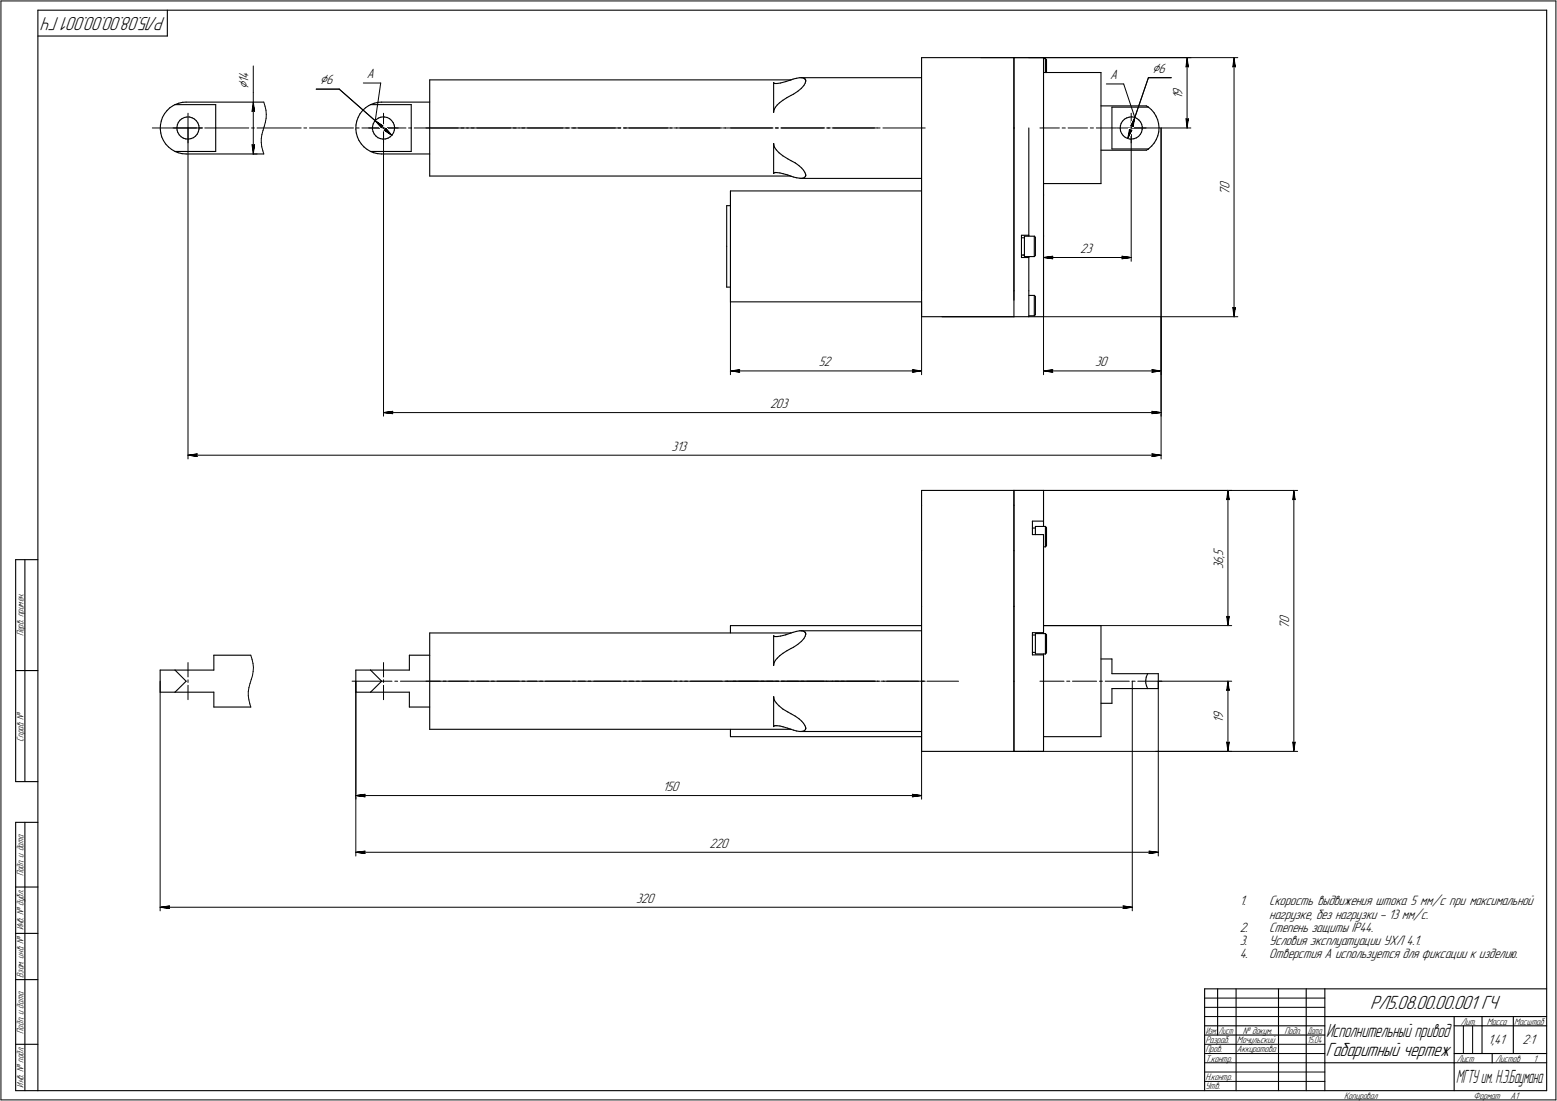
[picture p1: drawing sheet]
<svg xmlns="http://www.w3.org/2000/svg" width="842mm" height="595mm" viewBox="0 0 842 595" stroke-linecap="round" stroke-linejoin="round" font-family="sans-serif">
<defs><g id="words">
<g font-size="10.9">
<text x="89" y="9" transform="rotate(-180 89 9)">РЛ5.08.00.00.001 ГЧ</text>
<text x="741" y="546">РЛ5.08.00.00.001 ГЧ</text>
<text x="717" y="571">Габаритный чертеж</text>
</g>
<text font-size="10.7" x="717" y="561">Исполнительный привод</text>
<text font-size="10.6" x="787" y="586">МГТУ им. Н.Э.Баумана</text>
<g font-size="8.5">
<text x="623" y="39">⌀6</text>
<text x="173" y="46">⌀6</text>
<text x="134" y="48" transform="rotate(-90 134 48)">⌀</text>
</g>
<g font-size="7.8">
<text x="134" y="45" transform="rotate(-90 134 45)">1</text>
<text x="134" y="43" transform="rotate(-90 134 43)">4</text>
<text x="198" y="42">A</text>
<text x="600" y="43">A</text>
<text x="640" y="54" transform="rotate(-90 640 54)">1</text>
<text x="640" y="52" transform="rotate(-90 640 52)">9</text>
<text x="665" y="105" transform="rotate(-90 665 105)">7</text>
<text x="665" y="102" transform="rotate(-90 665 102)">0</text>
<text x="584" y="137">23</text>
<text x="443" y="198">52</text>
<text x="592" y="198">30</text>
<text x="416" y="220">203</text>
<text x="363" y="244">313</text>
<text x="662" y="305" transform="rotate(-90 662 305)">6</text>
<text x="662" y="301" transform="rotate(-90 662 301)">,</text>
<text x="662" y="300" transform="rotate(-90 662 300)">5</text>
<text x="662" y="307" transform="rotate(-90 662 307)">3</text>
<text x="697" y="340" transform="rotate(-90 697 340)">7</text>
<text x="697" y="337" transform="rotate(-90 697 337)">0</text>
<text x="662" y="389" transform="rotate(-90 662 389)">9</text>
<text x="662" y="391" transform="rotate(-90 662 391)">1</text>
<text x="358" y="427">150</text>
<text x="384" y="458">220</text>
<text x="344" y="488">320</text>
<text x="670" y="489">1.</text>
<text x="687" y="489">Скорость выдвижения штока 5 мм/с при максимальной</text>
<text x="686" y="497">нагрузке, без нагрузки - 13 мм/с.</text>
<text x="670" y="504">2.</text>
<text x="687" y="504">Степень защиты IP44.</text>
<text x="670" y="511">3.</text>
<text x="687" y="511">Условия эксплуатуации УХЛ 4.1.</text>
<text x="670" y="518">4.</text>
<text x="687" y="518">Отверстия А используется для фиксации к изделию.</text>
<text x="805" y="565">1,41</text>
<text x="823" y="565">2:1</text>
</g>
<g font-size="5.4">
<text x="13" y="344" transform="rotate(-90 13 344)">Перв. примен.</text>
<text x="13" y="401" transform="rotate(-90 13 401)">Справ. №</text>
<text x="13" y="474" transform="rotate(-90 13 474)">Подп. и дата</text>
<text x="13" y="503" transform="rotate(-90 13 503)">Инв. № дубл.</text>
<text x="13" y="529" transform="rotate(-90 13 529)">Взам. инв. №</text>
<text x="790" y="554">Лит.</text>
<text x="804" y="554">Масса</text>
<text x="819" y="554">Масштаб</text>
<text x="13" y="559" transform="rotate(-90 13 559)">Подп. и дата</text>
<text x="652" y="564">Разраб.</text>
<text x="669" y="564">Мочульский</text>
<text x="672" y="559">№ докум.</text>
<text x="695" y="559">Подп.</text>
<text x="707" y="564">15.04</text>
<text x="652" y="569">Пров.</text>
<text x="669" y="569">Аккуратова</text>
<text x="652" y="574">Т.контр.</text>
<text x="788" y="574">Лист</text>
<text x="809" y="574">Листов</text>
<text x="829" y="574">1</text>
<text x="13" y="588" transform="rotate(-90 13 588)">Инв. № подл.</text>
<text x="652" y="584">Н.контр.</text>
<text x="652" y="589">Утв.</text>
<text x="727" y="594">Копировал</text>
<text x="797" y="594">Формат</text>
<text x="817" y="594">A1</text>
</g>
<g font-size="5.3">
<text x="652" y="559">Изм.</text>
<text x="659" y="559">Лист</text>
<text x="707" y="559">Дата</text>
</g>
</g></defs>
<g fill="none" stroke="#000" stroke-width=".59">
<path d="M20 6v584zM20 6h817zM20 19h71zM91 6v13zM837 6v584zM498 31h50zM498 31v38zM548 31h16zM548 31v38zM564 31v74zM564 39h31zM564 32h1z"/>
<path d="M565 32h1zM565 32v7zM566 32v7zM595 39v60zM90 60l-1 1zM92 58l-2 2zM92 58l2-1zM94 57h1zM95 57h22zM95 57l2-1zM97 56l2-1zM99 55h2z"/>
<path d="M101 55h42zM117 57v12zM196 60l-1 1zM196 60l2-2zM198 58l1-1zM199 57h1zM200 57h22zM200 57l2-1zM202 56l3-1zM205 55h1zM206 55h26zM222 57v12z"/>
<path d="M232 43h196zM232 43v26zM419 45h.1M418 45v16zM419 59l-1 1zM419 45h1zM419 58v1zM420 45h.1M420 45h2zM420 57l-1 1zM420 57l2-1zM422 56l1-2z"/>
<path d="M422 45l3-1zM423 54l3-1zM425 44l3-1zM426 53l2-1zM428 52l1-1zM428 43h1zM429 43l2-1zM429 51l2-2zM431 42h1zM431 49l2-1zM432 42h1zM433 42h65z"/>
<path d="M433 42h1zM434 42h1zM435 42v1zM435 46l-2 2zM435 43h.1M436 43h.1M436 45l-1 1zM436 44v1zM436 44h.1M595 57h25zM601 58v23zM601 58h20z"/>
<path d="M620 57l1 1zM621 58l2 1zM623 59l1 2zM87 70v2zM87 68v2zM87 72v2zM87 65v3zM87 74l1 2zM88 63l-1 2zM88 76l2 2zM89 61l-1 2zM90 78l1 1z"/>
<path d="M91 79l2 2zM96 69v1zM96 70v2zM96 67v2zM96 72l1 1zM96 66v1zM97 73l1 1zM97 65l1-1zM97 65l-1 1zM98 74l1 1zM98 64l2-1zM99 75h1z"/>
<path d="M100 63h1zM100 75h2zM101 63h2zM102 75h1zM103 63l1 1zM103 75l2-1zM104 64h1zM105 74h1zM105 64l1 1zM106 65l1 1zM107 72l-1 2zM107 66l1 2z"/>
<path d="M107 71v1zM108 68v1zM108 70l-1 1zM108 69v1zM117 69v13zM192 70l1 2zM193 68l-1 2zM193 72v2zM193 65v3zM193 74l1 2zM194 63l-1 2zM194 76l1 2z"/>
<path d="M195 61l-1 2zM195 78l2 1zM197 79l2 2zM201 70l1 1zM202 68l-1 2zM202 71v1zM202 67v1zM202 72l1 1zM203 66l-1 1zM203 73l1 1zM203 65l2-1zM203 65v1z"/>
<path d="M204 74l2 1zM205 64l1-1zM206 75h1zM206 63h1zM207 75h2zM207 63h1zM208 63h1zM209 75h1zM209 63l2 1zM210 75l1-1zM211 64l1 1zM211 74l1-1z"/>
<path d="M212 65l1 1zM213 66v2zM213 72l-1 1zM213 68v1zM213 70v2zM213 69v1zM222 69v13zM232 69v26zM418 78h1zM418 78h.1M418 60v1zM418 78v16z"/>
<path d="M419 78v2zM419 80l1 1zM498 69v88zM548 69v88zM556 69v58zM606 69v2zM606 68v1zM606 71l1 1zM606 67v1zM607 72v1zM607 65l-1 2zM607 73l2 1z"/>
<path d="M608 64h1zM608 64l-1 1zM609 74l1 1zM609 64l2-1zM610 75h1zM611 63h1zM611 75h1zM612 75h1zM612 63h2zM613 75h2zM614 63l1 1zM615 75l1-1z"/>
<path d="M615 64l1 1zM616 65l1 1zM617 73l-1 1zM617 66v1zM617 71v2zM617 67l1 2zM618 70l-1 1zM618 69v1zM624 61l1 2zM624 77l-1 2zM625 63l1 2zM625 75l-1 2z"/>
<path d="M626 65l1 2zM626 73l-1 2zM627 67v2zM627 71l-1 2zM627 69v2zM93 81l2 1zM95 82h22zM95 82l1 1zM96 83h2zM98 83h3zM101 83h42zM199 81l1 1z"/>
<path d="M200 82h22zM200 82l2 1zM202 83h2zM204 83h2zM206 83h26zM232 95h196zM418 94h.1M418 94l1-1zM419 93h.1M419 93h1zM420 93h.1M420 81l1 2z"/>
<path d="M420 93h2zM421 83l2 1zM422 93l2 1zM423 84l3 2zM424 94l2 1zM426 86l2 1zM426 95h2zM428 95l1 1zM428 87l2 1zM429 96h2zM430 88l2 1zM431 96h2z"/>
<path d="M432 89l2 2zM433 96h.1M433 96h65zM433 96h1zM434 91l1 1zM434 96h1zM435 92v1zM435 93l1 1zM436 95l-1 1zM436 95h.1M436 94h.1M564 99h31z"/>
<path d="M595 81h25zM601 81h20zM620 81h1zM621 80l2-1zM621 80h.1M393 111v22zM393 111h2zM395 103v60zM395 103h103zM564 105v23zM393 133v22zM552 127h4z"/>
<path d="M552 139h4zM552 127v12zM552 129h2zM552 138h2zM553 138h1zM554 128v11zM554 128h5zM554 139h5zM556 139v18zM556 139h.1M556 127v1zM559 128h1z"/>
<path d="M559 139l1-1zM559 128v11zM560 128v10zM564 128v43zM393 155h2zM498 157v14zM548 157v14zM548 157v5zM556 157v14zM556 160h3zM559 160h1zM559 160v11z"/>
<path d="M395 163h103zM498 171h50zM509 171h39zM548 171h8zM556 171h8zM556 171h3zM559 171l1-1zM560 160v10zM498 265h50zM498 273v25zM498 265v8zM548 273v25z"/>
<path d="M548 265h16zM548 265v8zM564 265v8zM564 273v9zM498 298v30zM548 298v30zM558 282v7zM558 282h6zM558 289h6zM558 285h2zM560 285v4zM560 285h5z"/>
<path d="M564 289v9zM564 298v30zM564 282v3zM564 296h1zM565 285h1zM565 296l1-1zM565 285v11zM566 285v10zM8 303v119zM8 303h12zM13 303v119zM395 338v4z"/>
<path d="M395 338h103zM498 328v40zM548 328v40zM564 328v14zM564 338h31zM595 338v60zM116 354h20zM116 354v8zM221 354h11zM221 354v8zM232 342h196zM232 342v52z"/>
<path d="M418 359v1zM418 344v16zM419 344h.1M419 358l-1 1zM419 344h1zM419 357v1zM420 344h.1M420 344h2zM420 356l-1 1zM420 356l2-2zM422 354l1-1zM422 344l3-1z"/>
<path d="M423 353l3-1zM425 343l3-1zM426 352l2-1zM428 351l1-1zM428 342h1zM429 342l2-1zM429 350l2-2zM431 341h1zM431 348l2-1zM432 341h1zM433 341h65zM433 341h1z"/>
<path d="M434 341h1zM435 341v1zM435 345l-2 2zM435 342h.1M436 342h.1M436 344l-1 1zM436 343v1zM436 343h.1M558 342v12zM558 342h6zM558 354h6zM558 353h2z"/>
<path d="M558 343h2zM560 342v11zM560 342h5zM560 353h5zM564 354v14zM564 353v1zM564 342h.1M565 342l1 1zM565 353h1zM565 342v11zM566 343v10zM595 356h6z"/>
<path d="M601 356v8zM8 362h12zM87 362v12zM87 362h8zM87 374h8zM95 374h21zM95 362h21zM95 374l6-6zM95 362l6 6zM116 374v8zM192 362v12zM192 362h8z"/>
<path d="M192 374h8zM200 374h21zM200 362h21zM200 374l6-6zM200 362l6 6zM221 374v8zM418 377h1zM418 377h.1M418 377v16zM419 377v2zM419 379l1 1zM420 380l1 2z"/>
<path d="M498 368v38zM548 368v38zM564 368v38zM601 372v8zM601 372h20zM601 364h20zM620 368v1zM620 369v2zM620 366v2zM620 371l1 1zM621 364l-1 2zM621 372h5z"/>
<path d="M621 364h5zM626 364v8zM116 382h20zM221 382h11zM232 394h196zM395 394v4zM395 398h103zM418 393h.1M418 393l1-1zM419 392h.1M419 392h1zM420 392h.1"/>
<path d="M420 392h2zM421 382l2 1zM422 392l2 1zM423 383l3 2zM424 393l2 1zM426 394h2zM426 385l2 1zM428 394l1 1zM428 386l2 1zM429 395h2zM430 387l2 1zM431 395h2z"/>
<path d="M432 388l2 2zM433 395h.1M433 395h65zM433 395h1zM434 390l1 1zM434 395h1zM435 391v1zM435 392l1 1zM436 394l-1 1zM436 394h.1M436 393h.1M564 398h31z"/>
<path d="M595 380h6zM498 406h50zM548 406h8zM556 406h8zM8 422h12zM8 444v146zM8 444h12zM13 444v146zM8 479h12zM8 505h12zM8 530h12zM652 535h185z"/>
<path d="M652 535v55zM659 535v24zM669 535v55zM691 535v55zM706 535v55zM717 535v55zM652 554h65zM652 559h65zM717 549h120zM786 549v41zM786 554h16zM802 549v20z"/>
<path d="M802 554h35zM818 549v20zM8 564h12zM717 574h69zM786 574h51zM786 569h51zM807 569v5zM8 590h12zM20 590h817z"/>
</g>
<g fill="none" stroke="#000" stroke-width=".54">
<path d="M1 1v594zM1 1h841zM842 1v594zM137 36v14zM530 31h139zM556 31h88zM641 36h1zM642 31l1 5zM642 36h1zM642 31l-1 5zM642 31v38zM667 36h.1"/>
<path d="M667 31l1 5zM667 36h1zM667 31v5zM667 31v140zM137 50v5zM137 55l1 5zM137 60h1zM137 55l-1 5zM137 55v28zM143 55v2zM143 57l1 3zM144 60v2z"/>
<path d="M171 48h12zM183 48l20 17zM197 45h9zM206 45l-3 20zM598 45h10zM608 45l6 18zM621 42l-7 21zM621 42h12zM82 69h24zM94 69h8zM102 69h8zM102 69v8z"/>
<path d="M102 61v8zM102 69v179zM108 69h1zM111 69h24zM136 69h2zM136 78l1 5zM136 78l1 1zM136 60h1zM137 79l1-1zM138 78l-1 5zM139 69h24zM141 75v2z"/>
<path d="M141 77l1 2zM142 79v3zM142 73l-1 2zM142 71v2zM143 68l-1 3zM144 66l-1 2zM144 64v2zM144 62v2zM164 69h2zM167 69h24zM193 69h1zM196 69h24z"/>
<path d="M199 69h8zM203 65l4 3zM203 65l3 4zM203 65l9 8zM206 68h1zM206 68v1zM207 69h8zM207 69v8zM207 61v8zM207 69v156zM208 70l4 3zM208 70h1z"/>
<path d="M209 69v1zM209 69l3 4zM221 69h2zM224 69h24zM230 69h23zM249 69h2zM252 69h24zM255 69h1zM258 69h23zM278 69h1zM281 69h23zM282 69h2z"/>
<path d="M285 69h23zM306 69h2zM309 69h24zM310 69h1zM313 69h23zM334 69h2zM337 69h2zM337 69h24zM340 69h23zM363 69h1zM365 69h1zM366 69h23z"/>
<path d="M368 69h23zM391 69h1zM392 69h2zM394 69h24zM395 69h23zM419 69h2zM420 69h1zM422 69h24zM423 69h23zM447 69h2zM448 69h1zM450 69h23z"/>
<path d="M451 69h23zM474 69h2zM478 69h22zM562 69h11zM564 69v72zM574 69h2zM578 69h10zM590 69h1zM593 69h10zM604 69h8zM611 70l-1 5zM611 70v1z"/>
<path d="M611 71l1-1zM612 68h.1M612 69h8zM612 69v8zM612 61v8zM612 69h32zM612 69v72zM612 70l-2 5zM612 68h1zM614 63l-1 5zM614 63l-2 5zM614 63l-4 12z"/>
<path d="M628 69v156zM628 69v179zM641 64l1 5zM641 64l1 1zM642 65l1-1zM643 64l-1 5zM137 83h2zM142 82l1 1zM564 139h5zM564 139l5 1zM564 139h48zM569 139v1z"/>
<path d="M569 139h.1M607 140l5-1zM607 139h.1M607 139h5zM607 139v1zM395 163v40zM498 163v40zM564 171h105zM564 171v32zM628 171v32zM667 166v5zM667 166v1z"/>
<path d="M667 167l1-1zM668 166l-1 5zM400 200h.1M493 200h1zM493 200h5zM569 200h.1M623 200h.1M623 200h5zM395 200h5zM395 200l5 1zM395 200h103zM400 200v1z"/>
<path d="M493 201l5-1zM494 200l-1 1zM564 200h5zM564 200l5 1zM564 200h64zM569 200v1zM623 201l5-1zM623 200v1zM207 223l5-1zM207 223l5 1zM207 223h421zM212 223v1z"/>
<path d="M212 222v1zM623 224l5-1zM623 222v1zM623 222l5 1zM623 223v1zM102 246l5-1zM102 246l5 1zM102 246h526zM106 246l1 1zM107 245l-1 1zM623 247l5-1zM623 245v1z"/>
<path d="M623 245l5 1zM623 246v1zM548 265h154zM564 265h102zM663 270h1zM664 265l1 5zM664 270h1zM664 265l-1 5zM664 265v73zM699 270h1zM700 265v5zM700 270h.1"/>
<path d="M700 265l-1 5zM700 265v141zM564 338h102zM663 333l1 5zM663 333l1 1zM664 334l1-1zM665 333l-1 5zM102 358v8zM136 354v2zM136 356l1 3zM137 359v2zM207 358v8z"/>
<path d="M87 368v124zM102 370v8zM102 367v2zM134 374v2zM134 376l1 2zM135 372l-1 2zM135 378v2zM135 369v3zM136 367l-1 2zM137 365l-1 2zM137 363v2zM137 361v2z"/>
<path d="M190 368h22zM192 368v95zM192 368v64zM207 370v8zM207 367v2zM214 368h1zM217 368h21zM230 368h23zM240 368h1zM243 368h21zM255 368h1zM258 368h23z"/>
<path d="M266 368h1zM269 368h21zM282 368h2zM285 368h23zM292 368h1zM295 368h22zM310 368h1zM313 368h23zM318 368h2zM321 368h22zM337 368h2zM340 368h23z"/>
<path d="M344 368h2zM347 368h22zM365 368h1zM368 368h23zM370 368h2zM373 368h22zM392 368h2zM393 368h17zM395 368h23zM396 368h2zM400 368h21zM412 368h1z"/>
<path d="M415 368h17zM420 368h1zM423 368h23zM423 368h1zM426 368h21zM433 368h2zM436 368h17zM447 368h2zM449 368h1zM450 368h23zM452 368h21zM455 368h2z"/>
<path d="M458 368h17zM474 368h2zM477 368h1zM478 368h22zM480 368h17zM498 368h2zM498 368v64zM501 368h17zM562 368h13zM577 368h2zM580 368h13zM595 368h1z"/>
<path d="M598 368h13zM612 368h2zM612 368v124zM615 368h13zM626 368h40zM626 368v95zM663 373h1zM664 368l1 5zM664 373h1zM664 368l-1 5zM664 368v38zM135 380l1 2z"/>
<path d="M548 406h154zM625 406h41zM663 401l1 5zM663 401l1 1zM664 402l1-1zM665 401l-1 5zM699 401l1 5zM699 401l1 1zM700 402v-1zM700 401v5zM192 430l5-1zM192 430l5 1z"/>
<path d="M192 430h306zM197 430v1zM197 429v1zM493 431l5-1zM493 429l1 1zM493 429l5 1zM494 430l-1 1zM192 461l5-1zM192 461h5zM192 461h434zM197 461h.1M197 460v1z"/>
<path d="M621 461h5zM621 460l1 1zM621 460l5 1zM622 461h-1zM87 490h5zM87 490l5 1zM87 490h525zM91 490l1 1zM92 490h-1zM607 491l5-1zM607 490h1zM607 490h5z"/>
<path d="M608 490l-1 1zM652 539h65zM652 544h65zM652 549h65zM791 554v15zM796 554v15zM652 564h65zM652 569h65zM652 574h65zM652 579h65zM1 595h841zM652 585h65z"/>
</g>
<g fill="#fff" stroke="#fff" stroke-width=".54">
<path d="M634 47h7zM634 47h7zM634 47h7zM634 47h7zM634 47h7zM634 47h7zM634 47h7zM634 47h7zM634 47h7zM634 47h7zM634 47h7zM634 48h7zM634 48h7zM634 48h7zM634 48h7zM634 48h7zM634 48h7zM634 48h7zM634 48h7zM634 48h7zM634 48h7zM634 48h7zM634 49h7zM634 49h7zM634 49h7zM634 49h7zM634 49h7zM634 49h7zM634 49h7zM634 49h7zM634 49h7zM634 49h7zM634 49h7zM634 49h7zM634 50h7zM634 50h7zM634 50h7zM634 50h7zM634 50h7zM634 50h7zM634 50h7zM634 50h7zM634 50h7zM634 50h7zM634 50h7zM634 50h7zM634 51h7zM634 51h7zM634 51h7zM634 51h7zM634 51h7zM634 51h7zM634 51h7zM634 51h7zM634 51h7zM634 51h7zM634 51h7zM634 51h7zM634 52h7zM634 52h7zM634 52h7zM634 52h7zM634 52h7zM634 52h7zM634 52h7zM634 52h7zM634 52h7zM634 52h7zM634 52h7zM634 52h7zM634 53h7zM634 53h7zM634 53h7zM634 53h7zM634 53h7zM634 53h7zM634 53h7zM634 53h7zM634 53h7zM634 53h7zM634 53h7zM634 54h7zM634 54h7zM634 54h7z"/>
<path d="M641 64h2zM641 64h2zM641 64h2zM641 64h2zM641 64h2zM641 64h2zM641 64h2zM641 64h2zM641 64h2zM641 64h2zM641 65h2zM641 65h2zM641 65h2zM641 65h2zM641 65h2zM641 65h2zM641 65h2zM641 65h2zM641 65h2zM641 65h2zM641 65h2zM641 65h2zM641 66h2zM641 66h2zM641 66h2zM641 66h2zM641 66h2zM641 66h2zM641 66h2zM641 66h2zM641 66h2zM641 66h2zM641 66h2zM641 66h2zM641 67h2zM641 67h2zM641 67h2zM641 67h2zM641 67h2zM641 67h2zM641 67h2zM641 67h2zM641 67h2zM641 67h2zM641 67h2zM641 67h2zM641 68h2zM642 68h1zM642 68h1zM642 68h1zM642 68h1zM642 68h1zM642 68h1zM642 68h1z"/>
<path d="M642 32h1zM642 32h1zM642 32h1zM642 33h1zM642 33h1zM642 33h1zM642 33h1zM641 33h2zM641 33h2zM641 33h2zM641 33h2zM641 33h2zM641 33h2zM641 33h2zM641 33h2zM641 34h2zM641 34h2zM641 34h2zM641 34h2zM641 34h2zM641 34h2zM641 34h2zM641 34h2zM641 34h2zM641 34h2zM641 34h2zM641 34h2zM641 35h2zM641 35h2zM641 35h2zM641 35h2zM641 35h2zM641 35h2zM641 35h2zM641 35h2zM641 35h2zM641 35h2zM641 35h2zM641 35h2zM641 36h2zM641 36h2zM641 36h2zM641 36h2zM641 36h2zM641 36h2zM641 36h2zM641 36h2zM641 36h2zM641 36h2zM641 36h2zM641 36h2zM641 37h2z"/>
<path d="M659 97h7zM659 97h7zM659 97h7zM659 97h7zM659 97h7zM659 98h7zM659 98h7zM659 98h7zM659 98h7zM659 98h7zM659 98h7zM659 98h7zM659 98h7zM659 98h7zM659 98h7zM659 98h7zM659 98h7zM659 99h7zM659 99h7zM659 99h7zM659 99h7zM659 99h7zM659 99h7zM659 99h7zM659 99h7zM659 99h7zM659 99h7zM659 99h7zM659 99h7zM659 100h7zM659 100h7zM659 100h7zM659 100h7zM659 100h7zM659 100h7zM659 100h7zM659 100h7zM659 100h7zM659 100h7zM659 100h7zM659 100h7zM659 101h7zM659 101h7zM659 101h7zM659 101h7zM659 101h7zM659 101h7zM659 101h7zM659 101h7zM659 101h7zM659 101h7zM659 101h7zM659 102h7zM659 102h7zM659 102h7zM659 102h7zM659 102h7zM659 102h7zM659 102h7zM659 102h7zM659 102h7zM659 102h7zM659 102h7zM659 102h7zM659 103h7zM659 103h7zM659 103h7zM659 103h7zM659 103h7zM659 103h7zM659 103h7zM659 103h7zM659 103h7zM659 103h7zM659 103h7zM659 103h7zM659 104h7zM659 104h7zM659 104h7zM659 104h7zM659 104h7zM659 104h7zM659 104h7zM659 104h7zM659 104h7zM659 104h7zM659 104h7zM659 104h7zM659 105h7zM659 105h7zM659 105h7zM659 105h7zM659 105h7zM659 105h7zM659 105h7zM659 105h7z"/>
<path d="M666 166h3zM666 166h3zM666 166h3zM666 166h3zM666 166h3zM666 166h3zM666 166h3zM666 166h3zM666 166h3zM666 166h3zM666 167h3zM666 167h3zM666 167h3zM666 167h3zM666 167h3zM666 167h3zM666 167h3zM666 167h3zM666 167h3zM666 167h3zM666 167h3zM666 167h3zM666 168h2zM666 168h2zM666 168h2zM666 168h2zM666 168h2zM667 168h1zM667 168h1zM667 168h1zM667 168h1zM667 168h1zM667 168h1zM667 168h1zM667 169h1zM667 169h1zM667 169h1zM667 169h1zM667 169h1zM667 169h1zM667 169h1zM667 169h1zM667 169h1zM667 169h1zM667 169h1zM667 170h1zM667 170h1zM667 170h1zM667 170h1zM667 170h1zM667 170h1zM667 170h1zM667 170h1zM667 170h1zM667 170h1zM667 170h1zM667 170h1zM667 171h1zM667 171h1zM667 171h1zM667 171h1z"/>
<path d="M667 32h1zM667 32h1zM667 32h1zM667 32h1zM667 32h1zM667 32h1zM667 32h1zM667 32h1zM667 32h1zM667 32h1zM667 32h1zM667 33h1zM667 33h1zM667 33h1zM667 33h1zM667 33h1zM667 33h1zM667 33h1zM667 33h1zM667 33h1zM667 33h1zM667 33h1zM667 33h1zM667 34h1zM667 34h1zM667 34h1zM667 34h1zM667 34h1zM667 34h1zM667 34h1zM667 34h1zM667 34h1zM667 34h1zM667 34h1zM667 34h1zM666 35h2zM666 35h2zM666 35h2zM666 35h2zM666 35h3zM666 35h3zM666 35h3zM666 35h3zM666 35h3zM666 35h3zM666 35h3zM666 35h3zM666 36h3zM666 36h3zM666 36h3zM666 36h3zM666 36h3zM666 36h3zM666 36h3zM666 36h3zM666 36h3zM666 36h3zM666 36h3zM666 36h3zM666 37h3z"/>
<path d="M129 38h7zM129 38h7zM129 38h7zM129 38h7zM129 38h7zM129 38h7zM129 38h7zM129 38h7zM129 38h7zM129 38h7zM129 38h7zM129 39h7zM129 39h7zM129 39h7zM129 39h7zM129 39h7zM129 39h7zM129 39h7zM129 39h7zM129 39h7zM129 39h7zM129 39h7zM129 39h7zM129 40h7zM129 40h7zM129 40h7zM129 40h7zM129 40h7zM129 40h7zM129 40h7zM129 40h7zM129 40h7zM129 40h7zM129 40h7zM129 40h7zM129 41h7zM129 41h7zM129 41h7zM129 41h7zM129 41h7zM129 41h7zM129 41h7zM129 41h7zM129 41h7zM129 41h7zM129 41h7zM129 41h7zM129 42h7zM129 42h7zM129 42h7zM129 42h7zM129 42h7zM129 42h7zM129 42h7zM129 42h7zM129 42h7zM129 42h7zM129 42h7zM129 43h7zM129 43h7zM129 43h7zM129 43h7zM129 43h7zM129 43h7zM129 43h7zM129 43h7zM129 43h7zM129 43h7zM129 43h7zM129 43h7zM129 44h7zM129 44h7zM129 44h7zM129 44h7zM129 44h7zM129 44h7zM129 44h7zM129 44h7zM129 44h7zM129 44h7zM129 44h7zM129 44h7zM129 45h7zM129 45h7zM129 45h7zM129 45h7zM129 45h7zM129 45h7zM129 45h7zM129 45h7zM129 45h7zM129 45h7zM129 45h7zM129 45h7zM129 46h7zM129 46h7zM129 46h7zM129 46h7zM129 46h7zM129 46h7zM129 46h7zM129 46h7zM129 46h7zM129 46h7zM129 46h7zM129 46h7zM129 47h7zM129 47h7zM129 47h7zM129 47h7zM129 47h7zM129 47h7zM129 47h7zM129 47h7zM129 47h7zM129 47h7zM129 47h7zM129 47h7zM129 48h7zM129 48h7zM129 48h7zM129 48h7zM129 48h7zM129 48h7zM129 48h7z"/>
<path d="M136 78h2zM136 78h2zM136 78h2zM136 78h2zM136 78h2zM136 78h2zM136 78h2zM136 78h2zM136 78h2zM136 78h2zM136 79h2zM136 79h2zM136 79h2zM136 79h2zM136 79h2zM136 79h2zM136 79h2zM136 79h2zM136 79h2zM136 79h2zM136 79h2zM136 80h2zM136 80h2zM136 80h2zM136 80h2zM136 80h2zM136 80h2zM136 80h2zM136 80h2zM136 80h2zM136 80h2zM136 80h2zM136 80h2zM136 81h2zM136 81h2zM136 81h2zM136 81h2zM136 81h2zM136 81h2zM136 81h2zM136 81h2zM136 81h2zM136 81h2zM136 81h2zM136 81h2zM136 82h2zM136 82h2zM136 82h2zM136 82h2zM136 82h2zM136 82h2zM136 82h1z"/>
<path d="M136 56h1zM136 56h2zM136 57h2zM136 57h2zM136 57h2zM136 57h2zM136 57h2zM136 57h2zM136 57h2zM136 57h2zM136 57h2zM136 57h2zM136 57h2zM136 57h2zM136 58h2zM136 58h2zM136 58h2zM136 58h2zM136 58h2zM136 58h2zM136 58h2zM136 58h2zM136 58h2zM136 58h2zM136 58h2zM136 59h2zM136 59h2zM136 59h2zM136 59h2zM136 59h2zM136 59h2zM136 59h2zM136 59h2zM136 59h2zM136 59h2zM136 59h2zM136 59h2zM136 60h2zM136 60h2zM136 60h2zM136 60h2zM136 60h2zM136 60h2zM136 60h2zM136 60h2zM136 60h2zM136 60h2zM136 60h2zM136 60h2zM136 61h2zM136 61h2z"/>
<path d="M610 70h2zM610 70h2zM610 70h2zM610 70h2zM610 70h3zM610 70h3zM610 70h3zM610 70h3zM610 70h3zM610 70h3zM610 71h3zM610 71h3zM610 71h3zM610 71h3zM610 71h2zM610 71h2zM610 71h2zM610 71h2zM610 71h2zM610 71h2zM610 71h2zM610 71h2zM610 72h2zM610 72h2zM610 72h2zM610 72h2zM610 72h2zM610 72h2zM610 72h2zM610 72h2zM610 72h2zM610 72h2zM610 72h2zM610 72h2zM610 73h2zM610 73h2zM610 73h2zM610 73h2zM610 73h1zM610 73h1zM610 73h1zM610 73h1zM610 73h1zM610 73h1zM610 73h1zM610 73h1zM610 74h1zM610 74h1zM610 74h1zM610 74h1zM610 74h1zM610 74h1zM610 74h1zM610 74h1zM610 74h1z"/>
<path d="M613 64h1zM613 64h1zM613 64h1zM613 64h1zM613 64h1zM613 64h1zM613 64h1zM613 65h1zM613 65h1zM613 65h1zM613 65h1zM613 65h1zM612 65h2zM612 65h2zM612 65h2zM612 65h2zM612 65h2zM612 65h2zM612 65h2zM612 66h2zM612 66h2zM612 66h2zM612 66h2zM612 66h2zM612 66h2zM612 66h2zM612 66h2zM612 66h2zM612 66h2zM612 66h2zM612 66h2zM612 67h2zM612 67h2zM612 67h2zM612 67h2zM612 67h2zM612 67h2zM612 67h2zM611 67h3zM611 67h3zM611 67h3zM611 67h3zM611 67h2zM611 68h2zM611 68h2zM611 68h2zM611 68h2zM611 68h2zM611 68h2zM611 68h2zM611 68h2zM611 68h2zM611 68h2zM611 68h2zM611 68h2zM612 69h1zM612 69h1zM612 69h1zM612 69h1z"/>
<path d="M623 34h9zM623 34h9zM623 34h9zM623 34h9zM623 34h9zM623 34h9zM623 34h9zM623 34h9zM623 34h9zM623 34h9zM623 35h9zM623 35h9zM623 35h9zM623 35h9zM623 35h9zM623 35h9zM623 35h9zM623 35h9zM623 35h9zM623 35h9zM623 35h9zM623 35h9zM623 36h9zM623 36h9zM623 36h9zM623 36h9zM623 36h9zM623 36h9zM623 36h9zM623 36h9zM623 36h9zM623 36h9zM623 36h9zM623 36h9zM623 37h9zM623 37h9zM623 37h9zM623 37h9zM623 37h9zM623 37h9zM623 37h9zM623 37h9zM623 37h9zM623 37h9zM623 37h9zM623 38h9zM623 38h9zM623 38h9zM623 38h9zM623 38h9zM623 38h9zM623 38h9zM623 38h9zM623 38h9zM623 38h9zM623 38h9zM623 38h9zM623 39h9zM623 39h9zM623 39h9zM623 39h9zM623 39h9zM623 39h9zM623 39h9zM623 39h9zM623 39h9zM623 39h9zM623 39h9zM623 39h9zM623 40h9zM623 40h9zM623 40h9zM623 40h9zM623 40h9zM623 40h9zM623 40h9zM623 40h9zM623 40h9zM623 40h9zM623 40h9zM623 40h9zM623 41h9zM623 41h9zM623 41h9zM623 41h9zM623 41h9z"/>
<path d="M443 192h8zM443 192h8zM443 193h8zM443 193h8zM443 193h8zM443 193h8zM443 193h8zM443 193h8zM443 193h8zM443 193h8zM443 193h8zM443 193h8zM443 193h8zM443 193h8zM443 194h8zM443 194h8zM443 194h8zM443 194h8zM443 194h8zM443 194h8zM443 194h8zM443 194h8zM443 194h8zM443 194h8zM443 194h8zM443 194h8zM443 195h8zM443 195h8zM443 195h8zM443 195h8zM443 195h8zM443 195h8zM443 195h8zM443 195h8zM443 195h8zM443 195h8zM443 195h8zM443 195h8zM443 196h8zM443 196h8zM443 196h8zM443 196h8zM443 196h8zM443 196h8zM443 196h8zM443 196h8zM443 196h8zM443 196h8zM443 196h8zM443 197h8zM443 197h8zM443 197h8zM443 197h8zM443 197h8zM443 197h8zM443 197h8zM443 197h8zM443 197h8zM443 197h8zM443 197h8zM443 197h8zM443 198h8zM443 198h8zM443 198h8zM443 198h8zM443 198h8zM443 198h8zM443 198h8zM443 198h8zM443 198h8zM443 198h8zM443 198h8zM443 198h8zM443 199h8zM443 199h8zM443 199h8zM443 199h8zM443 199h8zM443 199h8zM443 199h8zM443 199h8zM443 199h8zM443 199h8zM443 199h8zM443 199h8z"/>
<path d="M400 199h1zM399 199h2zM399 200h2zM398 200h3zM398 200h3zM397 200h4zM397 200h4zM396 200h5zM396 200h5zM396 200h5zM396 200h5zM396 200h5zM395 200h6zM395 200h6zM395 201h6zM395 201h6zM396 201h5zM396 201h5zM396 201h5zM396 201h5zM396 201h5zM397 201h4zM397 201h4zM398 201h3zM398 201h3zM399 202h2zM399 202h2zM400 202h1z"/>
<path d="M493 199h1zM493 199h1zM493 200h2zM493 200h2zM493 200h3zM493 200h4zM493 200h4zM493 200h4zM493 200h4zM493 200h5zM493 200h5zM493 200h5zM493 200h5zM493 200h5zM493 201h5zM493 201h5zM493 201h5zM493 201h5zM493 201h5zM493 201h4zM493 201h4zM493 201h4zM493 201h4zM493 201h3zM493 201h2zM493 202h2zM493 202h1zM493 202h1z"/>
<path d="M416 215h11zM416 215h11zM416 215h11zM416 215h11zM416 215h11zM416 215h11zM416 215h11zM416 215h11zM416 215h11zM416 216h11zM416 216h11zM416 216h11zM416 216h11zM416 216h11zM416 216h11zM416 216h11zM416 216h11zM416 216h11zM416 216h11zM416 216h11zM416 216h11zM416 217h11zM416 217h11zM416 217h11zM416 217h11zM416 217h11zM416 217h11zM416 217h11zM416 217h11zM416 217h11zM416 217h11zM416 217h11zM416 218h11zM416 218h11zM416 218h11zM416 218h11zM416 218h11zM416 218h11zM416 218h11zM416 218h11zM416 218h11zM416 218h11zM416 218h11zM416 218h11zM416 219h11zM416 219h11zM416 219h11zM416 219h11zM416 219h11zM416 219h11zM416 219h11zM416 219h11zM416 219h11zM416 219h11zM416 219h11zM416 219h11zM416 220h11zM416 220h11zM416 220h11zM416 220h11zM416 220h11zM416 220h11zM416 220h11zM416 220h11zM416 220h11zM416 220h11zM416 220h11zM416 220h11zM416 221h11zM416 221h11zM416 221h11zM416 221h11zM416 221h11zM416 221h11zM416 221h11zM416 221h11zM416 221h11zM416 221h11zM416 221h11zM416 221h11zM416 222h11zM416 222h11zM416 222h11zM416 222h11zM416 222h11z"/>
<path d="M622 222h1zM622 222h2zM622 222h2zM622 222h3zM622 222h4zM622 222h4zM622 222h4zM622 222h5zM622 223h5zM622 223h5zM622 223h5zM622 223h5zM622 223h6zM622 223h6zM622 223h6zM622 223h6zM622 223h6zM622 223h5zM622 223h5zM622 223h5zM622 224h5zM622 224h4zM622 224h4zM622 224h4zM622 224h3zM622 224h2zM622 224h2zM622 224h1z"/>
<path d="M212 222h1zM212 222h1zM211 222h2zM210 222h3zM210 222h3zM209 222h4zM209 222h4zM209 222h4zM209 223h4zM208 223h5zM208 223h5zM208 223h5zM208 223h5zM208 223h5zM207 223h6zM208 223h5zM208 223h5zM208 223h5zM208 223h5zM209 223h4zM209 224h4zM209 224h4zM209 224h4zM210 224h3zM210 224h3zM211 224h2zM212 224h1zM212 224h1z"/>
<path d="M363 238h10zM363 238h10zM363 238h10zM363 238h10zM363 238h10zM363 238h10zM363 238h10zM363 239h10zM363 239h10zM363 239h10zM363 239h10zM363 239h10zM363 239h10zM363 239h10zM363 239h10zM363 239h10zM363 239h10zM363 239h10zM363 239h10zM363 240h10zM363 240h10zM363 240h10zM363 240h10zM363 240h10zM363 240h10zM363 240h10zM363 240h10zM363 240h10zM363 240h10zM363 240h10zM363 240h10zM363 241h10zM363 241h10zM363 241h10zM363 241h10zM363 241h10zM363 241h10zM363 241h10zM363 241h10zM363 241h10zM363 241h10zM363 241h10zM363 241h10zM363 242h10zM363 242h10zM363 242h10zM363 242h10zM363 242h10zM363 242h10zM363 242h10zM363 242h10zM363 242h10zM363 242h10zM363 242h10zM363 242h10zM363 243h10zM363 243h10zM363 243h10zM363 243h10zM363 243h10zM363 243h10zM363 243h10zM363 243h10zM363 243h10zM363 243h10zM363 243h10zM363 244h10zM363 244h10zM363 244h10zM363 244h10zM363 244h10zM363 244h10zM363 244h10zM363 244h10zM363 244h10zM363 244h10zM363 244h10zM363 244h10zM363 245h10zM363 245h10zM363 245h10zM363 245h10zM363 245h10zM363 245h10z"/>
<path d="M622 245h1zM622 245h2zM622 245h3zM622 245h4zM622 245h4zM622 245h4zM622 245h5zM622 246h5zM622 246h5zM622 246h5zM622 246h5zM622 246h6zM622 246h6zM622 246h6zM622 246h6zM622 246h6zM622 246h5zM622 246h5zM622 246h5zM622 247h5zM622 247h5zM622 247h4zM622 247h4zM622 247h4zM622 247h3zM622 247h2zM622 247h2zM622 247h1z"/>
<path d="M106 245h1zM105 245h2zM104 245h3zM103 245h4zM103 245h4zM103 245h4zM103 246h4zM103 246h4zM103 246h4zM102 246h5zM102 246h5zM102 246h5zM102 246h5zM102 246h5zM102 246h5zM102 246h5zM103 246h4zM103 246h4zM103 247h4zM103 247h4zM103 247h4zM103 247h4zM104 247h3zM105 247h2zM105 247h2zM106 247h1z"/>
<path d="M208 69h1zM208 69h1zM208 69h1zM208 69h1zM208 69h1zM208 69h1zM208 69h1zM208 69h1zM208 70h1zM208 70h2zM208 70h2zM208 70h2zM208 70h2zM207 70h3zM207 70h3zM207 70h3zM207 70h3zM207 70h3zM207 70h3zM207 70h3zM207 71h3zM207 71h3zM207 71h3zM208 71h3zM208 71h3zM208 71h3zM208 71h3zM208 71h3zM208 71h3zM208 71h3zM208 71h3zM209 71h2zM209 72h2zM209 72h2zM209 72h2zM209 72h2zM209 72h2zM209 72h2zM209 72h2zM209 72h2zM210 72h1zM210 72h1zM210 72h2zM210 72h2zM210 73h2zM210 73h2zM211 73h1zM211 73h1zM211 73h1zM211 73h1z"/>
<path d="M203 66h1zM203 66h1zM203 66h1zM203 66h1zM203 66h2zM203 66h2zM203 66h2zM203 66h2zM203 66h2zM203 66h2zM204 66h2zM204 66h2zM204 67h2zM204 67h2zM204 67h2zM204 67h2zM204 67h2zM204 67h3zM204 67h3zM204 67h3zM204 67h3zM204 67h3zM204 67h3zM204 67h3zM204 68h3zM204 68h4zM204 68h4zM205 68h3zM205 68h3zM205 68h3zM205 68h3zM205 68h3zM205 68h3zM205 68h3zM205 68h2zM205 68h2zM205 69h2zM205 69h2zM205 69h2zM205 69h2zM206 69h1zM206 69h1zM206 69h1zM206 69h1zM206 69h1zM206 69h1zM206 69h1zM206 70h1z"/>
<path d="M173 40h8zM173 40h8zM173 40h8zM173 40h8zM173 40h8zM173 40h8zM173 40h8zM173 40h8zM173 41h8zM173 41h8zM173 41h8zM173 41h8zM173 41h8zM173 41h8zM173 41h8zM173 41h8zM173 41h8zM173 41h8zM173 41h8zM173 41h8zM173 42h8zM173 42h8zM173 42h8zM173 42h8zM173 42h8zM173 42h8zM173 42h8zM173 42h8zM173 42h8zM173 42h8zM173 42h8zM173 43h8zM173 43h8zM173 43h8zM173 43h8zM173 43h8zM173 43h8zM173 43h8zM173 43h8zM173 43h8zM173 43h8zM173 43h8zM173 43h8zM173 44h8zM173 44h8zM173 44h8zM173 44h8zM173 44h8zM173 44h8zM173 44h8zM173 44h8zM173 44h8zM173 44h8zM173 44h8zM173 44h8zM173 45h8zM173 45h8zM173 45h8zM173 45h8zM173 45h8zM173 45h8zM173 45h8zM173 45h8zM173 45h8zM173 45h8zM173 45h8zM173 45h8zM173 46h8zM173 46h8zM173 46h8zM173 46h8zM173 46h8zM173 46h8zM173 46h8zM173 46h8zM173 46h8zM173 46h8zM173 46h8zM173 46h8zM173 47h8zM173 47h8zM173 47h8zM173 47h8zM173 47h8zM173 47h8zM173 47h8z"/>
<path d="M584 131h8zM584 131h8zM584 131h8zM584 131h8zM584 131h8zM584 131h8zM584 132h8zM584 132h8zM584 132h8zM584 132h8zM584 132h8zM584 132h8zM584 132h8zM584 132h8zM584 132h8zM584 132h8zM584 132h8zM584 133h8zM584 133h8zM584 133h8zM584 133h8zM584 133h8zM584 133h8zM584 133h8zM584 133h8zM584 133h8zM584 133h8zM584 133h8zM584 133h8zM584 134h8zM584 134h8zM584 134h8zM584 134h8zM584 134h8zM584 134h8zM584 134h8zM584 134h8zM584 134h8zM584 134h8zM584 134h8zM584 134h8zM584 135h8zM584 135h8zM584 135h8zM584 135h8zM584 135h8zM584 135h8zM584 135h8zM584 135h8zM584 135h8zM584 135h8zM584 135h8zM584 135h8zM584 136h8zM584 136h8zM584 136h8zM584 136h8zM584 136h8zM584 136h8zM584 136h8zM584 136h8zM584 136h8zM584 136h8zM584 136h8zM584 136h8zM584 137h8zM584 137h8zM584 137h8zM584 137h8zM584 137h8zM584 137h8zM584 137h8zM584 137h8zM584 137h8zM584 137h8zM584 137h8zM584 137h8zM584 138h8zM584 138h8zM584 138h8zM584 138h8zM584 138h8zM584 138h8zM584 138h8z"/>
<path d="M569 138h1zM568 138h2zM568 138h2zM567 138h3zM566 138h4zM566 139h4zM566 139h4zM566 139h4zM565 139h5zM565 139h5zM565 139h5zM565 139h5zM565 139h5zM564 139h6zM565 139h5zM565 139h5zM565 139h5zM565 140h5zM565 140h5zM566 140h4zM566 140h4zM566 140h4zM566 140h4zM567 140h3zM567 140h3zM568 140h2zM569 140h1zM569 140h1z"/>
<path d="M606 138h1zM606 138h2zM606 138h3zM606 138h3zM606 138h4zM606 139h4zM606 139h4zM606 139h5zM606 139h5zM606 139h5zM606 139h5zM606 139h5zM606 139h6zM606 139h6zM606 139h6zM606 139h5zM606 139h5zM606 140h5zM606 140h5zM606 140h5zM606 140h4zM606 140h4zM606 140h4zM606 140h3zM606 140h3zM606 140h2zM606 140h2zM606 140h1z"/>
<path d="M592 192h8zM592 192h8zM592 193h8zM592 193h8zM592 193h8zM592 193h8zM592 193h8zM592 193h8zM592 193h8zM592 193h8zM592 193h8zM592 193h8zM592 193h8zM592 193h8zM592 194h8zM592 194h8zM592 194h8zM592 194h8zM592 194h8zM592 194h8zM592 194h8zM592 194h8zM592 194h8zM592 194h8zM592 194h8zM592 194h8zM592 195h8zM592 195h8zM592 195h8zM592 195h8zM592 195h8zM592 195h8zM592 195h8zM592 195h8zM592 195h8zM592 195h8zM592 195h8zM592 195h8zM592 196h8zM592 196h8zM592 196h8zM592 196h8zM592 196h8zM592 196h8zM592 196h8zM592 196h8zM592 196h8zM592 196h8zM592 196h8zM592 197h8zM592 197h8zM592 197h8zM592 197h8zM592 197h8zM592 197h8zM592 197h8zM592 197h8zM592 197h8zM592 197h8zM592 197h8zM592 197h8zM592 198h8zM592 198h8zM592 198h8zM592 198h8zM592 198h8zM592 198h8zM592 198h8zM592 198h8zM592 198h8zM592 198h8zM592 198h8zM592 198h8zM592 199h8zM592 199h8zM592 199h8zM592 199h8zM592 199h8zM592 199h8zM592 199h8zM592 199h8zM592 199h8zM592 199h8zM592 199h8zM592 199h8z"/>
<path d="M569 199h1zM569 199h1zM568 200h2zM567 200h3zM567 200h3zM566 200h4zM566 200h4zM566 200h4zM566 200h4zM565 200h5zM565 200h5zM565 200h5zM565 200h5zM564 200h6zM565 201h5zM565 201h5zM565 201h5zM565 201h5zM565 201h5zM566 201h4zM566 201h4zM566 201h4zM566 201h4zM567 201h3zM567 201h3zM568 202h2zM569 202h1zM569 202h1z"/>
<path d="M622 199h1zM622 199h2zM622 200h2zM622 200h3zM622 200h4zM622 200h4zM622 200h4zM622 200h5zM622 200h5zM622 200h5zM622 200h5zM622 200h6zM622 200h6zM622 200h6zM622 201h6zM622 201h6zM622 201h5zM622 201h5zM622 201h5zM622 201h5zM622 201h5zM622 201h4zM622 201h4zM622 201h4zM622 201h3zM622 202h2zM622 202h2zM622 202h1z"/>
<path d="M600 37h6zM600 37h6zM600 37h6zM600 38h6zM600 38h6zM600 38h6zM600 38h6zM600 38h6zM600 38h6zM600 38h6zM600 38h6zM600 38h6zM600 38h6zM600 38h6zM600 38h6zM600 39h6zM600 39h6zM600 39h6zM600 39h6zM600 39h6zM600 39h6zM600 39h6zM600 39h6zM600 39h6zM600 39h6zM600 39h6zM600 39h6zM600 40h6zM600 40h6zM600 40h6zM600 40h6zM600 40h6zM600 40h6zM600 40h6zM600 40h6zM600 40h6zM600 40h6zM600 40h6zM600 40h6zM600 41h6zM600 41h6zM600 41h6zM600 41h6zM600 41h6zM600 41h6zM600 41h6zM600 41h6zM600 41h6zM600 41h6zM600 41h6zM600 41h6zM600 42h6zM600 42h6zM600 42h6zM600 42h6zM600 42h6zM600 42h6zM600 42h6zM600 42h6zM600 42h6zM600 42h6zM600 42h6zM600 43h6zM600 43h6zM600 43h6zM600 43h6zM600 43h6zM600 43h6zM600 43h6zM600 43h6zM600 43h6zM600 43h6zM600 43h6zM600 43h6zM600 44h6zM600 44h6zM600 44h6zM600 44h6zM600 44h6zM600 44h6zM600 44h6zM600 44h6zM600 44h6zM600 44h6zM600 44h6z"/>
<path d="M198 37h6zM198 37h6zM198 37h6zM198 37h6zM198 37h6zM198 37h6zM198 37h6zM198 37h6zM198 37h6zM198 38h6zM198 38h6zM198 38h6zM198 38h6zM198 38h6zM198 38h6zM198 38h6zM198 38h6zM198 38h6zM198 38h6zM198 38h6zM198 38h6zM198 39h6zM198 39h6zM198 39h6zM198 39h6zM198 39h6zM198 39h6zM198 39h6zM198 39h6zM198 39h6zM198 39h6zM198 39h6zM198 39h6zM198 40h6zM198 40h6zM198 40h6zM198 40h6zM198 40h6zM198 40h6zM198 40h6zM198 40h6zM198 40h6zM198 40h6zM198 40h6zM198 40h6zM198 41h6zM198 41h6zM198 41h6zM198 41h6zM198 41h6zM198 41h6zM198 41h6zM198 41h6zM198 41h6zM198 41h6zM198 41h6zM198 41h6zM198 42h6zM198 42h6zM198 42h6zM198 42h6zM198 42h6zM198 42h6zM198 42h6zM198 42h6zM198 42h6zM198 42h6zM198 42h6zM198 43h6zM198 43h6zM198 43h6zM198 43h6zM198 43h6zM198 43h6zM198 43h6zM198 43h6zM198 43h6zM198 43h6zM198 43h6zM198 43h6zM198 44h6zM198 44h6zM198 44h6zM198 44h6z"/>
<path d="M692 332h7zM692 332h7zM692 332h7zM692 332h7zM692 332h7zM692 332h7zM692 332h7zM692 332h7zM692 332h7zM692 332h7zM692 332h7zM692 332h7zM692 333h7zM692 333h7zM692 333h7zM692 333h7zM692 333h7zM692 333h7zM692 333h7zM692 333h7zM692 333h7zM692 333h7zM692 333h7zM692 334h7zM692 334h7zM692 334h7zM692 334h7zM692 334h7zM692 334h7zM692 334h7zM692 334h7zM692 334h7zM692 334h7zM692 334h7zM692 334h7zM692 335h7zM692 335h7zM692 335h7zM692 335h7zM692 335h7zM692 335h7zM692 335h7zM692 335h7zM692 335h7zM692 335h7zM692 335h7zM692 335h7zM692 336h7zM692 336h7zM692 336h7zM692 336h7zM692 336h7zM692 336h7zM692 336h7zM692 336h7zM692 336h7zM692 336h7zM692 336h7zM692 336h7zM692 337h7zM692 337h7zM692 337h7zM692 337h7zM692 337h7zM692 337h7zM692 337h7zM692 337h7zM692 337h7zM692 337h7zM692 337h7zM692 337h7zM692 338h7zM692 338h7zM692 338h7zM692 338h7zM692 338h7zM692 338h7zM692 338h7zM692 338h7zM692 338h7zM692 338h7zM692 338h7zM692 338h7zM692 339h7zM692 339h7zM692 339h7zM692 339h7zM692 339h7zM692 339h7zM692 339h7zM692 339h7zM692 339h7zM692 339h7zM692 339h7zM692 340h7zM692 340h7zM692 340h7z"/>
<path d="M699 266h1zM699 266h1zM699 266h1zM699 266h1zM699 266h1zM699 266h1zM699 267h1zM699 267h1zM699 267h2zM699 267h2zM699 267h2zM699 267h2zM699 267h2zM699 267h2zM699 267h2zM699 267h2zM699 267h2zM699 267h2zM699 268h2zM699 268h2zM699 268h2zM699 268h2zM699 268h2zM699 268h2zM699 268h2zM699 268h2zM699 268h2zM699 268h2zM699 268h2zM699 268h2zM699 269h2zM699 269h2zM699 269h2zM699 269h2zM699 269h2zM699 269h2zM699 269h2zM699 269h2zM699 269h2zM699 269h2zM699 269h2zM699 269h2zM699 270h2zM699 270h2zM699 270h2zM699 270h2zM699 270h2zM699 270h2zM699 270h2zM699 270h2zM699 270h2zM699 270h2zM699 270h2zM699 271h2z"/>
<path d="M699 401h2zM699 401h2zM699 401h2zM699 401h2zM699 401h2zM699 401h2zM699 401h2zM699 401h2zM699 401h2zM699 401h2zM699 401h2zM699 402h2zM699 402h2zM699 402h2zM699 402h2zM699 402h2zM699 402h2zM699 402h2zM699 402h2zM699 402h2zM699 402h2zM699 402h2zM699 403h2zM699 403h2zM699 403h2zM699 403h2zM699 403h2zM699 403h2zM699 403h2zM699 403h2zM699 403h2zM699 403h2zM699 403h2zM699 403h2zM699 404h2zM699 404h2zM699 404h2zM699 404h2zM699 404h2zM699 404h2zM699 404h2zM699 404h2zM699 404h2zM699 404h2zM699 404h2zM699 404h2zM699 405h2zM699 405h1zM699 405h1zM699 405h1zM699 405h1zM699 405h1zM699 405h1zM699 405h1zM699 405h1z"/>
<path d="M656 384h7zM656 384h7zM656 384h7zM656 384h7zM656 384h7zM656 384h7zM656 384h7zM656 384h7zM656 384h7zM656 384h7zM656 384h7zM656 385h7zM656 385h7zM656 385h7zM656 385h7zM656 385h7zM656 385h7zM656 385h7zM656 385h7zM656 385h7zM656 385h7zM656 385h7zM656 385h7zM656 386h7zM656 386h7zM656 386h7zM656 386h7zM656 386h7zM656 386h7zM656 386h7zM656 386h7zM656 386h7zM656 386h7zM656 386h7zM656 387h7zM656 387h7zM656 387h7zM656 387h7zM656 387h7zM656 387h7zM656 387h7zM656 387h7zM656 387h7zM656 387h7zM656 387h7zM656 387h7zM656 388h7zM656 388h7zM656 388h7zM656 388h7zM656 388h7zM656 388h7zM656 388h7zM656 388h7zM656 388h7zM656 388h7zM656 388h7zM656 388h7zM656 389h7zM656 389h7zM656 389h7zM656 389h7zM656 389h7zM656 389h7zM656 389h7zM656 389h7zM656 389h7zM656 389h7zM656 389h7zM656 389h7zM656 390h7zM656 390h7zM656 390h7zM656 390h7zM656 390h7zM656 390h7zM656 390h7zM656 390h7zM656 390h7zM656 390h7zM656 390h7zM656 390h7zM656 391h7zM656 391h7z"/>
<path d="M664 369h1zM664 369h1zM664 369h1zM664 369h1zM664 369h1zM664 369h1zM664 370h1zM664 370h1zM664 370h1zM663 370h2zM663 370h2zM663 370h2zM663 370h2zM663 370h2zM663 370h2zM663 370h2zM663 370h2zM663 371h2zM663 371h2zM663 371h2zM663 371h2zM663 371h2zM663 371h2zM663 371h2zM663 371h2zM663 371h2zM663 371h2zM663 371h2zM663 371h2zM663 372h2zM663 372h2zM663 372h2zM663 372h2zM663 372h2zM663 372h2zM663 372h2zM663 372h2zM663 372h2zM663 372h2zM663 372h2zM663 372h2zM663 373h2zM663 373h2zM663 373h2zM663 373h2zM663 373h2zM663 373h2zM663 373h2zM663 373h2zM663 373h2zM663 373h2zM663 373h2zM663 373h2zM663 374h2z"/>
<path d="M663 401h2zM663 401h2zM663 401h2zM663 401h2zM663 401h2zM663 401h2zM663 401h2zM663 401h2zM663 401h2zM663 401h2zM663 401h2zM663 402h2zM663 402h2zM663 402h2zM663 402h2zM663 402h2zM663 402h2zM663 402h2zM663 402h2zM663 402h2zM663 402h2zM663 402h2zM663 403h2zM663 403h2zM663 403h2zM663 403h2zM663 403h2zM663 403h2zM663 403h2zM663 403h2zM663 403h2zM663 403h2zM663 403h2zM663 403h2zM663 404h2zM663 404h2zM663 404h2zM663 404h2zM663 404h2zM663 404h2zM663 404h2zM663 404h2zM663 404h2zM663 404h2zM663 404h2zM663 404h2zM663 405h2zM664 405h1zM664 405h1zM664 405h1zM664 405h1zM664 405h1zM664 405h1zM664 405h1zM664 405h1zM664 405h1z"/>
<path d="M656 296h7zM656 296h7zM656 296h7zM656 296h7zM656 296h7zM656 296h7zM656 296h7zM656 296h7zM656 297h7zM656 297h7zM656 297h7zM656 297h7zM656 297h7zM656 297h7zM656 297h7zM656 297h7zM656 297h7zM656 297h7zM656 297h7zM656 297h7zM656 298h7zM656 298h7zM656 298h7zM656 298h7zM656 298h7zM656 298h7zM656 298h7zM656 298h7zM656 298h7zM656 298h7zM656 298h7zM656 298h7zM656 299h7zM656 299h7zM656 299h7zM656 299h7zM656 299h7zM656 299h7zM656 299h7zM656 299h7zM656 299h7zM656 299h7zM656 299h7zM656 299h7zM656 300h7zM656 300h7zM656 300h7zM656 300h7zM656 300h7zM656 300h7zM656 300h7zM656 300h7zM656 300h7zM656 300h7zM656 300h7zM656 300h7zM656 301h7zM656 301h7zM656 301h7zM656 301h7zM656 301h7zM656 301h7zM656 301h7zM656 301h7zM656 301h7zM656 301h7zM656 301h7zM656 301h7zM656 302h7zM656 302h7zM656 302h7zM656 302h7zM656 302h7zM656 302h7zM656 302h7zM656 302h7zM656 302h7zM656 302h7zM656 302h7zM656 303h7zM656 303h7zM656 303h7zM656 303h7zM656 303h7zM656 303h7zM656 303h7zM656 303h7zM656 303h7zM656 303h7zM656 303h7zM656 303h7zM656 304h7zM656 304h7zM656 304h7zM656 304h7zM656 304h7zM656 304h7zM656 304h7zM656 304h7zM656 304h7zM656 304h7zM656 304h7zM656 304h7zM656 305h7zM656 305h7zM656 305h7zM656 305h7zM656 305h7zM656 305h7zM656 305h7zM656 305h7zM656 305h7zM656 305h7zM656 305h7zM656 305h7zM656 306h7zM656 306h7zM656 306h7zM656 306h7zM656 306h7zM656 306h7zM656 306h7zM656 306h7zM656 306h7zM656 306h7zM656 306h7zM656 306h7zM656 307h7zM656 307h7zM656 307h7zM656 307h7zM656 307h7zM656 307h7zM656 307h7zM656 307h7zM656 307h7zM656 307h7z"/>
<path d="M664 266h1zM664 266h1zM664 266h1zM664 266h1zM664 266h1zM664 266h1zM664 266h1zM664 267h1zM664 267h1zM663 267h2zM663 267h2zM663 267h2zM663 267h2zM663 267h2zM663 267h2zM663 267h2zM663 267h2zM663 267h2zM663 267h2zM663 268h2zM663 268h2zM663 268h2zM663 268h2zM663 268h2zM663 268h2zM663 268h2zM663 268h2zM663 268h2zM663 268h2zM663 268h2zM663 268h2zM663 269h2zM663 269h2zM663 269h2zM663 269h2zM663 269h2zM663 269h2zM663 269h2zM663 269h2zM663 269h2zM663 269h2zM663 269h2zM663 269h2zM663 270h2zM663 270h2zM663 270h2zM663 270h2zM663 270h2zM663 270h2zM663 270h2zM663 270h2zM663 270h2zM663 270h2zM663 270h2zM663 271h2z"/>
<path d="M663 333h2zM663 333h2zM663 333h2zM663 333h2zM663 333h2zM663 333h2zM663 333h2zM663 333h2zM663 333h2zM663 333h2zM663 334h2zM663 334h2zM663 334h2zM663 334h2zM663 334h2zM663 334h2zM663 334h2zM663 334h2zM663 334h2zM663 334h2zM663 334h2zM663 334h2zM663 335h2zM663 335h2zM663 335h2zM663 335h2zM663 335h2zM663 335h2zM663 335h2zM663 335h2zM663 335h2zM663 335h2zM663 335h2zM663 335h2zM663 336h2zM663 336h2zM663 336h2zM663 336h2zM663 336h2zM663 336h2zM663 336h2zM663 336h2zM663 336h2zM663 336h2zM663 336h2zM663 336h2zM663 337h2zM664 337h1zM664 337h1zM664 337h1zM664 337h1zM664 337h1zM664 337h1zM664 337h1zM664 337h1zM664 337h1z"/>
<path d="M384 453h11zM384 453h11zM384 453h11zM384 453h11zM384 453h11zM384 453h11zM384 453h11zM384 453h11zM384 453h11zM384 453h11zM384 453h11zM384 453h11zM384 454h11zM384 454h11zM384 454h11zM384 454h11zM384 454h11zM384 454h11zM384 454h11zM384 454h11zM384 454h11zM384 454h11zM384 454h11zM384 454h11zM384 455h11zM384 455h11zM384 455h11zM384 455h11zM384 455h11zM384 455h11zM384 455h11zM384 455h11zM384 455h11zM384 455h11zM384 455h11zM384 456h11zM384 456h11zM384 456h11zM384 456h11zM384 456h11zM384 456h11zM384 456h11zM384 456h11zM384 456h11zM384 456h11zM384 456h11zM384 456h11zM384 457h11zM384 457h11zM384 457h11zM384 457h11zM384 457h11zM384 457h11zM384 457h11zM384 457h11zM384 457h11zM384 457h11zM384 457h11zM384 457h11zM384 458h11zM384 458h11zM384 458h11zM384 458h11zM384 458h11zM384 458h11zM384 458h11zM384 458h11zM384 458h11zM384 458h11zM384 458h11zM384 458h11zM384 459h11zM384 459h11zM384 459h11zM384 459h11zM384 459h11zM384 459h11zM384 459h11zM384 459h11zM384 459h11zM384 459h11zM384 459h11zM384 459h11zM384 460h11zM384 460h11z"/>
<path d="M197 460h1zM197 460h1zM196 460h2zM195 460h3zM195 460h3zM194 460h4zM194 460h4zM194 460h4zM194 460h4zM193 460h5zM193 460h5zM193 461h5zM193 461h5zM192 461h6zM193 461h5zM193 461h5zM193 461h5zM193 461h5zM193 461h5zM194 461h4zM194 461h4zM194 461h4zM194 461h4zM195 462h3zM195 462h3zM196 462h2zM197 462h1zM197 462h1z"/>
<path d="M621 460h1zM621 460h1zM621 460h2zM621 460h2zM621 460h3zM621 460h4zM621 460h4zM621 460h4zM621 460h4zM621 460h5zM621 460h5zM621 461h5zM621 461h5zM621 461h5zM621 461h5zM621 461h5zM621 461h5zM621 461h5zM621 461h5zM621 461h4zM621 461h4zM621 461h4zM621 461h4zM621 462h3zM621 462h2zM621 462h2zM621 462h1zM621 462h1z"/>
<path d="M344 482h11zM344 482h11zM344 482h11zM344 483h11zM344 483h11zM344 483h11zM344 483h11zM344 483h11zM344 483h11zM344 483h11zM344 483h11zM344 483h11zM344 483h11zM344 483h11zM344 483h11zM344 484h11zM344 484h11zM344 484h11zM344 484h11zM344 484h11zM344 484h11zM344 484h11zM344 484h11zM344 484h11zM344 484h11zM344 484h11zM344 484h11zM344 485h11zM344 485h11zM344 485h11zM344 485h11zM344 485h11zM344 485h11zM344 485h11zM344 485h11zM344 485h11zM344 485h11zM344 485h11zM344 485h11zM344 486h11zM344 486h11zM344 486h11zM344 486h11zM344 486h11zM344 486h11zM344 486h11zM344 486h11zM344 486h11zM344 486h11zM344 486h11zM344 486h11zM344 487h11zM344 487h11zM344 487h11zM344 487h11zM344 487h11zM344 487h11zM344 487h11zM344 487h11zM344 487h11zM344 487h11zM344 487h11zM344 488h11zM344 488h11zM344 488h11zM344 488h11zM344 488h11zM344 488h11zM344 488h11zM344 488h11zM344 488h11zM344 488h11zM344 488h11zM344 488h11zM344 489h11zM344 489h11zM344 489h11zM344 489h11zM344 489h11zM344 489h11zM344 489h11zM344 489h11zM344 489h11zM344 489h11z"/>
<path d="M91 489h1zM90 489h2zM90 489h2zM89 490h3zM88 490h4zM88 490h4zM88 490h4zM88 490h4zM88 490h4zM87 490h5zM87 490h5zM87 490h5zM87 490h5zM87 490h5zM87 490h5zM87 491h5zM87 491h5zM87 491h5zM88 491h4zM88 491h4zM88 491h4zM88 491h4zM88 491h4zM89 491h3zM90 491h2zM91 491h1zM91 491h1z"/>
<path d="M607 489h1zM607 489h1zM607 489h2zM607 489h2zM607 490h3zM607 490h4zM607 490h4zM607 490h4zM607 490h4zM607 490h4zM607 490h5zM607 490h5zM607 490h5zM607 490h5zM607 490h5zM607 490h5zM607 491h5zM607 491h5zM607 491h5zM607 491h4zM607 491h4zM607 491h4zM607 491h4zM607 491h4zM607 491h3zM607 491h2zM607 491h1zM607 491h1z"/>
<path d="M358 422h10zM358 422h10zM358 422h10zM358 422h10zM358 422h10zM358 422h10zM358 422h10zM358 422h10zM358 423h10zM358 423h10zM358 423h10zM358 423h10zM358 423h10zM358 423h10zM358 423h10zM358 423h10zM358 423h10zM358 423h10zM358 423h10zM358 424h10zM358 424h10zM358 424h10zM358 424h10zM358 424h10zM358 424h10zM358 424h10zM358 424h10zM358 424h10zM358 424h10zM358 424h10zM358 424h10zM358 425h10zM358 425h10zM358 425h10zM358 425h10zM358 425h10zM358 425h10zM358 425h10zM358 425h10zM358 425h10zM358 425h10zM358 425h10zM358 425h10zM358 426h10zM358 426h10zM358 426h10zM358 426h10zM358 426h10zM358 426h10zM358 426h10zM358 426h10zM358 426h10zM358 426h10zM358 426h10zM358 426h10zM358 427h10zM358 427h10zM358 427h10zM358 427h10zM358 427h10zM358 427h10zM358 427h10zM358 427h10zM358 427h10zM358 427h10zM358 427h10zM358 427h10zM358 428h10zM358 428h10zM358 428h10zM358 428h10zM358 428h10zM358 428h10zM358 428h10zM358 428h10zM358 428h10zM358 428h10zM358 428h10zM358 428h10zM358 429h10zM358 429h10zM358 429h10zM358 429h10zM358 429h10z"/>
<path d="M197 429h1zM197 429h1zM196 429h2zM195 429h3zM195 429h3zM194 429h4zM194 429h4zM194 429h4zM194 430h4zM193 430h5zM193 430h5zM193 430h5zM193 430h5zM193 430h5zM192 430h6zM193 430h5zM193 430h5zM193 430h5zM193 430h5zM193 430h5zM194 431h4zM194 431h4zM194 431h4zM194 431h4zM195 431h3zM196 431h2zM197 431h1zM197 431h1z"/>
<path d="M493 429h1zM493 429h1zM493 429h2zM493 429h2zM493 429h3zM493 429h4zM493 429h4zM493 429h4zM493 430h4zM493 430h5zM493 430h5zM493 430h5zM493 430h5zM493 430h5zM493 430h5zM493 430h5zM493 430h5zM493 430h5zM493 430h5zM493 430h5zM493 431h4zM493 431h4zM493 431h4zM493 431h4zM493 431h3zM493 431h2zM493 431h1zM493 431h1z"/>
</g>
<g fill="#000" stroke="#000" stroke-width=".54">
<path d="M642 34h1zM642 34h1zM642 34h1zM642 35h1zM642 35h1zM642 35h1zM642 35h1zM642 35h1zM642 35h1zM642 35h1zM642 35h1zM642 35h1zM642 35h1zM642 35h1zM642 35h1zM642 36h1zM642 36h1zM642 36h1zM642 36h1z"/>
<path d="M667 34h1zM667 34h1zM667 34h1zM667 34h1zM667 34h1zM667 34h1zM667 34h1zM667 34h1zM667 34h1zM667 34h1zM667 35h1zM667 35h1zM667 35h1zM667 35h1zM667 35h1zM667 35h1zM667 35h1zM667 35h1zM667 35h1zM667 35h1zM667 35h1zM667 35h1zM667 36h1zM667 36h1zM667 36h1z"/>
<path d="M136 59h1zM136 59h1zM136 59h1zM136 59h1zM136 59h1zM136 59h1zM136 60h1zM136 60h1zM136 60h1zM136 60h1zM136 60h1z"/>
<path d="M137 59h1zM137 59h1zM137 59h1zM137 59h1zM137 59h1zM137 59h1zM137 60h1zM137 60h1zM137 60h1zM137 60h1zM137 60h1z"/>
<path d="M136 79h1zM136 79h1zM136 79h1zM136 79h1zM136 79h1zM136 79h1zM136 79h1zM136 79h1zM136 79h1zM136 79h1zM136 79h1z"/>
<path d="M137 79h1zM137 79h1zM137 79h1zM137 79h1zM137 79h1zM137 79h1zM137 79h1zM137 79h1zM137 79h1zM137 79h1zM137 79h1z"/>
<path d="M204 67h1zM204 67h1zM204 67h1zM205 68h1zM205 68h1zM205 68h1zM205 68h1zM205 68h1zM205 68h1zM205 68h1z"/>
<path d="M204 66h1zM204 66h1zM204 67h1zM205 67h1zM205 67h1zM205 67h1zM205 67h1zM205 67h1zM205 67h1zM206 68h1zM206 68h1zM206 68h1zM206 68h1zM206 68h1zM206 68h1zM206 68h1z"/>
<path d="M208 70h1zM208 70h1zM208 70h1zM208 71h1zM208 71h1zM208 71h1zM208 71h1zM209 71h1zM209 71h1zM209 71h1zM209 71h1zM209 71h1zM209 71h1zM210 72h1z"/>
<path d="M209 70h1zM209 70h1zM209 71h1zM209 71h1zM209 71h1zM209 71h1zM209 71h1zM209 71h1zM210 72h1zM210 72h1zM210 72h1zM210 72h1z"/>
<path d="M610 72h1zM610 72h1z"/>
<path d="M611 71h1zM611 71h1zM611 71h1zM611 71h1zM611 71h1zM611 71h1zM611 71h1zM611 71h1zM611 71h1zM611 71h1zM611 71h1zM611 72h1zM611 72h1zM611 72h1z"/>
<path d="M612 66h1zM612 66h1zM612 66h1zM612 67h1zM612 67h1zM612 67h1zM612 67h1zM612 67h1zM612 67h1zM612 67h1zM612 67h1zM612 67h1z"/>
<path d="M612 67h1zM612 67h1zM612 67h1zM612 68h1zM612 68h1zM612 68h1zM612 68h1zM612 68h1zM612 68h1z"/>
<path d="M642 65h1zM642 65h1zM642 65h1zM642 65h1zM642 65h1zM642 65h1zM642 65h1zM642 65h1zM642 65h1zM642 65h1zM642 65h1zM642 65h1zM642 66h1zM642 66h1zM642 66h1zM642 66h1zM642 66h1zM642 66h1zM642 66h1z"/>
<path d="M564 139h5zM565 139h4zM566 139h3zM566 139h3zM567 140h2zM568 140h1zM568 140h1z"/>
<path d="M568 139h1zM568 139h1zM567 139h2zM566 139h3zM566 139h3zM565 139h4z"/>
<path d="M607 139h1zM607 139h2zM607 139h2zM607 139h3zM607 139h4zM607 139h4z"/>
<path d="M607 139h5zM607 139h4zM607 139h4zM607 139h3zM607 140h2zM607 140h2zM607 140h1z"/>
<path d="M667 167h1zM667 167h1zM667 167h1zM667 167h1zM667 167h1zM667 167h1zM667 167h1zM667 167h1zM667 167h1zM667 167h1zM667 168h1zM667 168h1zM667 168h1zM667 168h1zM667 168h1zM667 168h1zM667 168h1zM667 168h1zM667 168h1zM667 168h1zM667 168h1zM667 168h1zM667 169h1zM667 169h1z"/>
<path d="M399 200h1zM399 200h1zM398 200h2zM397 200h3zM396 200h4zM396 200h4z"/>
<path d="M494 200h1zM494 200h2zM494 200h2zM494 200h3zM494 200h4z"/>
<path d="M568 200h1zM567 200h2zM567 200h2zM566 200h3zM565 200h4z"/>
<path d="M623 200h1zM623 200h1zM623 200h2zM623 200h3zM623 200h4zM623 200h4z"/>
<path d="M395 200h5zM396 201h4zM396 201h4zM397 201h3zM398 201h2zM398 201h2zM399 201h1zM399 201h1z"/>
<path d="M494 200h4zM494 201h4zM494 201h3zM494 201h3zM494 201h2zM494 201h1zM494 201h1z"/>
<path d="M564 200h5zM565 201h4zM566 201h3zM566 201h3zM567 201h2zM568 201h1zM568 201h1z"/>
<path d="M623 200h5zM623 201h4zM623 201h4zM623 201h3zM623 201h3zM623 201h2zM623 201h1zM623 201h1z"/>
<path d="M207 223h5zM208 223h4zM209 223h3zM210 223h2zM210 223h2zM211 223h1z"/>
<path d="M211 223h1zM211 223h1zM210 223h2zM209 223h3zM209 223h3zM208 223h4z"/>
<path d="M623 222h1zM623 223h1zM623 223h2zM623 223h3zM623 223h3zM623 223h4zM623 223h4z"/>
<path d="M623 223h5zM623 223h4zM623 223h4zM623 223h3zM623 223h2zM623 223h1zM623 224h1z"/>
<path d="M102 246h4zM102 246h4zM103 246h3zM104 246h2zM104 246h2zM105 246h2zM105 247h2zM106 247h1z"/>
<path d="M106 245h1zM105 246h2zM105 246h2zM104 246h2zM104 246h2zM103 246h3zM102 246h4z"/>
<path d="M623 245h1zM623 246h1zM623 246h2zM623 246h3zM623 246h3zM623 246h4zM623 246h4z"/>
<path d="M623 246h5zM623 246h4zM623 246h4zM623 246h3zM623 246h3zM623 246h2zM623 247h1zM623 247h1z"/>
<path d="M664 268h1zM664 268h1zM664 268h1zM664 268h1zM664 268h1zM664 268h1zM664 268h1zM664 268h1zM664 268h1zM664 268h1zM664 268h1zM664 269h1zM664 269h1zM664 269h1zM664 269h1zM664 269h1zM664 269h1zM664 269h1zM664 269h1zM664 269h1zM664 269h1zM664 269h1zM664 269h1zM664 270h1zM664 270h1zM664 270h1z"/>
<path d="M699 269h1zM699 269h1zM699 269h1zM699 269h1zM699 269h1zM699 269h1zM699 269h1zM699 269h1zM699 269h1zM699 269h1zM699 270h1zM699 270h1z"/>
<path d="M664 334h1zM664 334h1zM664 334h1zM664 334h1zM664 334h1zM664 334h1zM664 334h1zM664 334h1zM664 334h1zM664 334h1zM664 334h1zM664 334h1zM664 335h1zM664 335h1zM664 335h1zM664 335h1zM664 335h1zM664 335h1zM664 335h1zM664 335h1zM664 335h1zM664 335h1zM664 335h1zM664 335h1zM664 336h1zM664 336h1z"/>
<path d="M664 371h1zM664 371h1zM664 371h1zM664 371h1zM664 371h1zM664 371h1zM664 371h1zM664 371h1zM664 371h1zM664 372h1zM664 372h1zM664 372h1zM664 372h1zM664 372h1zM664 372h1zM664 372h1zM664 372h1zM664 372h1zM664 372h1zM664 372h1zM664 372h1zM664 373h1zM664 373h1zM664 373h1zM664 373h1zM664 373h1z"/>
<path d="M664 401h1zM664 402h1zM664 402h1zM664 402h1zM664 402h1zM664 402h1zM664 402h1zM664 402h1zM664 402h1zM664 402h1zM664 402h1zM664 402h1zM664 403h1zM664 403h1zM664 403h1zM664 403h1zM664 403h1zM664 403h1zM664 403h1zM664 403h1zM664 403h1zM664 403h1zM664 403h1zM664 403h1zM664 404h1zM664 404h1z"/>
<path d="M699 402h1zM699 402h1zM699 402h1zM699 402h1zM699 402h1zM699 402h1zM699 402h1zM699 402h1zM699 402h1zM699 402h1zM699 402h1zM699 403h1z"/>
<path d="M192 430h5zM193 430h4zM194 430h3zM194 430h3zM195 430h2zM196 430h1zM196 431h1z"/>
<path d="M196 430h1zM196 430h1zM195 430h2zM194 430h3zM194 430h3zM193 430h4z"/>
<path d="M494 430h1zM494 430h1zM494 430h2zM494 430h3zM494 430h3zM494 430h4z"/>
<path d="M494 430h4zM494 430h4zM494 430h3zM494 430h3zM494 430h2zM494 430h1zM494 431h1z"/>
<path d="M192 461h5zM193 461h4zM194 461h3zM194 461h3zM195 461h2zM196 461h1zM196 461h1z"/>
<path d="M196 460h1zM195 460h2zM195 460h2zM194 461h3zM193 461h4z"/>
<path d="M622 460h1zM622 460h2zM622 460h2zM622 461h3zM622 461h4z"/>
<path d="M622 461h4zM622 461h4zM622 461h3zM622 461h3zM622 461h2zM622 461h1zM622 461h1z"/>
<path d="M87 490h4zM87 490h4zM88 491h3zM89 491h2zM89 491h2zM90 491h2zM90 491h2zM91 491h1z"/>
<path d="M91 490h1zM90 490h2zM90 490h2zM89 490h2zM89 490h2zM88 490h3zM87 490h4z"/>
<path d="M607 490h1zM608 490h1zM608 490h1zM608 490h2zM608 490h3zM608 490h3zM608 490h4z"/>
<path d="M608 490h4zM608 490h4zM608 491h3zM608 491h3zM608 491h2zM608 491h1zM608 491h1zM607 491h1z"/>
</g>
<use href="#words"/>
</svg>
